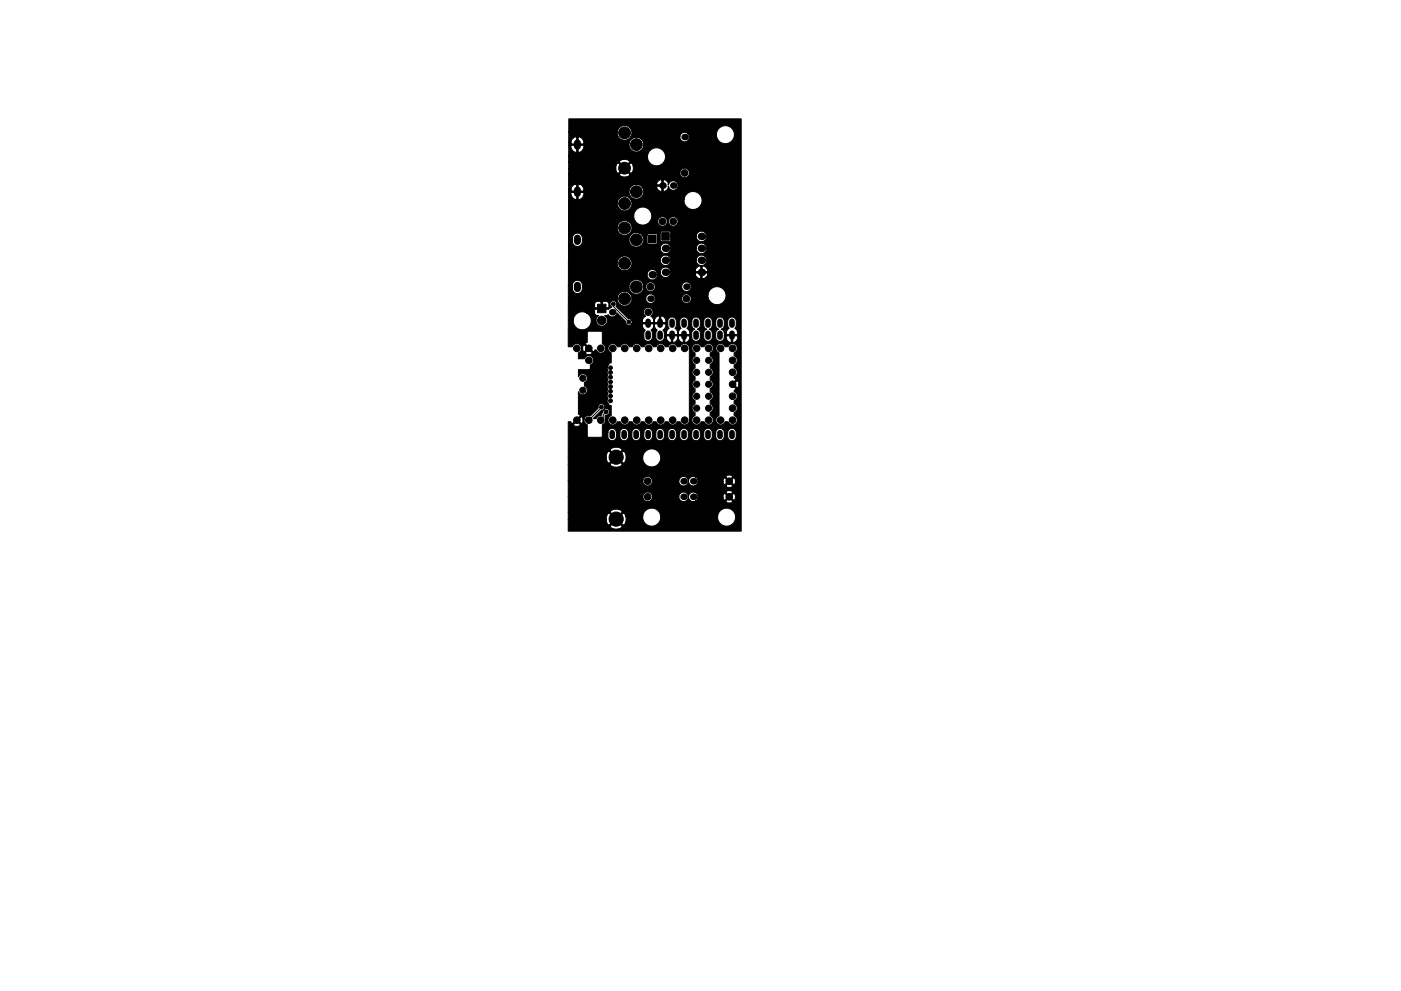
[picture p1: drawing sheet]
<svg xmlns="http://www.w3.org/2000/svg" width="297mm" height="210mm" viewBox="0 0 297 210" stroke-linecap="round" stroke-linejoin="round" font-family="sans-serif">
<g fill="#000" stroke="#000" stroke-width=".21">
<path d="M137.5 49.9h1.6v1.6h-1.6zM140.3 49.4h1.6v1.6h-1.6zM126.7 64.6h1.8v1.8h-1.8zM120.6 25.2h36.6v87.5h-36.7v-1.1h8.9l.1 .3a2.12 2.12 0 0 0 2.3 0l.1-.3-1.3-1.2-1.2 1.2h-8.9v-1.4h8a1.22 1.22 0 0 0 .6 1.2l1.3-1.3h.5l1.2 1.3 .3-.1a2.07 2.07 0 0 0 .3-1.8h3.6v.4a1.91 1.91 0 0 0 2.1 1.7 1.91 1.91 0 0 0 1.7-2.1h12v.4a1.91 1.91 0 0 0 3 1.4 1.91 1.91 0 0 0 0-3.2 1.91 1.91 0 0 0-3 1.4h-12l-.1-.3a1.91 1.91 0 0 0-2-1.4 1.91 1.91 0 0 0-1.7 1.7h-3.6l-.3-.5-.3-.1-1.2 1.2h-.5l-1.3-1.2-.3 .1-.1 .4-.2 .8h-8v-1.6h8.9l1.2 1.3 1.3-1.3a1.62 1.62 0 0 0-2.5 0h-8.9v-3.3h15.8v.2a1.01 1.01 0 0 0 1.1 .9 1.01 1.01 0 0 0 .9-1.1h5.6v.2a1.01 1.01 0 0 0 1.1 .9 1.01 1.01 0 0 0 .9-1.1 1.12 1.12 0 0 0 1 1.1l7-.1a.83 .83 0 0 0 1.4 0l-.7-.7-.7 .7h-6.5l.4-.3 .2-.5h5.3a.47 .47 0 0 0 .4 .6l.7-.7h.4l.7 .7 .3-.1 .1-.7-.1-.5-.3-.1-.7 .7h-.4l-.7-.7a.69 .69 0 0 0-.4 .8h-5.3l-.1-.6-.5-.4h6.5l.7 .7 .7-.7a.83 .83 0 0 0-1.4 0l-6.6-.1a1.08 1.08 0 0 0-1.4 .9 1.01 1.01 0 0 0-1-.9 1.01 1.01 0 0 0-1 .9h-5.6v-.2a1.01 1.01 0 0 0-1.1-.7 1.01 1.01 0 0 0-.9 .9h-15.8v-3.3h15.8v.2a1.01 1.01 0 0 0 1.1 .9 1.01 1.01 0 0 0 .9-1.1h5.6v.2a1.01 1.01 0 0 0 1.1 .9 1.01 1.01 0 0 0 .9-1.1 1.12 1.12 0 0 0 1 1.1l7-.1a.83 .83 0 0 0 1.4 0l-.7-.7-.7 .7h-6.5l.4-.3 .2-.5h5.3a.47 .47 0 0 0 .4 .6l.7-.7h.4l.7 .7 .3-.1 .1-.7-.1-.5-.3-.1-.7 .7h-.4l-.7-.7a.69 .69 0 0 0-.4 .8h-5.3l-.1-.6-.5-.4h6.5l.7 .7 .7-.7a.83 .83 0 0 0-1.4 0l-6.6-.1a1.08 1.08 0 0 0-1.4 .9 1.01 1.01 0 0 0-1-.9 1.01 1.01 0 0 0-1 .9h-5.6v-.2a1.01 1.01 0 0 0-1.1-.7 1.01 1.01 0 0 0-.9 .9h-15.8v-3.5h8.9l.1 .3a2.12 2.12 0 0 0 2.3 0l.1-.3-1.3-1.3-1.2 1.3h-8.9v-1.4h8a1.22 1.22 0 0 0 .6 1.2l1.3-1.3h.5l1.2 1.3 .3-.2 .2-.4 .2-.7h3.5a1.91 1.91 0 0 0 2.6 1.9 1.91 1.91 0 0 0 .6-3.1 1.91 1.91 0 0 0-3.2 .8v.4h-3.5l-.2-.9-.5-.4-1.2 1.3h-.5l-1.3-1.3a1.36 1.36 0 0 0-.6 1.4h-8v-1.6h8.9l1.2 1.3 1.3-1.3-.1-.3a2.12 2.12 0 0 0-2.3 0l-.1 .3h-8.9v-6h.5l.2 .3 .2 .1 .4-.4h.4l-.6 .6 .1 .2 .7 .2 .5-.2 .1-.2-.6-.6 .2-.3 .6 .7 .2-.1 .2-.8h.2l.1 .6 .6 .5v2.4l.2 .2 2.8 .1 .2-.3v-.7h1.2v.8a.91 .91 0 0 0 .9 .9 .91 .91 0 0 0 .9-.9v-.8h.7v1a.91 .91 0 0 0 1 .7 .91 .91 0 0 0 .8-.9v-.8h.8v1a.91 .91 0 0 0 .9 .7 .91 .91 0 0 0 .9-.9v-.8h.7v1a.91 .91 0 0 0 1 .7 .91 .91 0 0 0 .8-.9v-.8h.7l.1 1a.91 .91 0 0 0 .9 .7 .91 .91 0 0 0 .9-.9v-.8h.7v1a.91 .91 0 0 0 1 .7 .91 .91 0 0 0 .8-.9v-.8h.7v1a.91 .91 0 0 0 1 .7 .91 .91 0 0 0 .8-.9v-.8h.8v1a.91 .91 0 0 0 .9 .7 .91 .91 0 0 0 .9-.9v-.8h.7v1a.91 .91 0 0 0 1 .7 .91 .91 0 0 0 .8-.9v-.8h.7l.1 1a.91 .91 0 0 0 .9 .7 .91 .91 0 0 0 .9-.9v-.8h.7v1a.91 .91 0 0 0 1 .7 .91 .91 0 0 0 .8-.9v-1a.91 .91 0 0 0-1-.7 .91 .91 0 0 0-.8 .9h-.7l-.1-.2a.91 .91 0 0 0-.9-.7 .91 .91 0 0 0-.9 .9h-.7v-.2a.91 .91 0 0 0-1-.7 .91 .91 0 0 0-.8 .9h-.7v-.2a.91 .91 0 0 0-1-.7 .91 .91 0 0 0-.8 .9h-.8v-.2a.91 .91 0 0 0-.9-.7 .91 .91 0 0 0-.9 .9h-.7v-.2a.91 .91 0 0 0-1-.7 .91 .91 0 0 0-.8 .9h-.7l-.1-.2a.91 .91 0 0 0-.9-.7 .91 .91 0 0 0-.9 .9h-.7v-.2a.91 .91 0 0 0-1-.7 .91 .91 0 0 0-.8 .9h-.7v-.2a.91 .91 0 0 0-1-.7 .91 .91 0 0 0-.8 .9h-.8v-.2a.91 .91 0 0 0-.9-.7 .91 .91 0 0 0-.9 .9h-.7v-.2a.91 .91 0 0 0-1-.7 .91 .91 0 0 0-.8 .9h-1.2v-1.7a1.09 1.09 0 0 0 .6-1.5l.1-.5a.71 .71 0 0 0 .8-.7 .71 .71 0 0 0-.7-.7 .71 .71 0 0 0-.7 .8l-.3 .3v.3l-.6 .2-.5 .5h-.6l1.7-1.7a.71 .71 0 0 0 .7-.8 .71 .71 0 0 0-.8-.6 .71 .71 0 0 0-.6 .9l-1.7 1.6a1.01 1.01 0 0 0-1.3 .8h-.2a.47 .47 0 0 0-.4-.6l-.6 .6v-.4l.4-.4-.1-.2-.3-.1 .1-4.8a.96 .96 0 0 0 1.6 .4 .96 .96 0 0 0-.4-1.6v-.7l.1-.1a.97 .97 0 0 0 .2-1.6 .97 .97 0 0 0-1.6 .4v-1.5h2.3l.2-.1 .1-.3h3.5v.1a.55 .55 0 0 1 0 .9l.2 .6a.7 .7 0 0 0 0 .9 .85 .85 0 0 0 0 1.1 .7 .7 0 0 0 0 .9 .85 .85 0 0 0 0 1.1 .7 .7 0 0 0 0 .9 .89 .89 0 0 0 .2 1.3l.2 .2h.3v2.2l-.2 .1a1.01 1.01 0 0 0-.1 1.6 1.01 1.01 0 0 0 1.6-.4h.6l.1 .1a1.01 1.01 0 0 0 .9 .6 1.01 1.01 0 0 0 .9-.7h.6l.1 .1a1.01 1.01 0 0 0 1 .6 1.01 1.01 0 0 0 .9-.7h.6v.1a1.01 1.01 0 0 0 1 .6 1.01 1.01 0 0 0 .9-.7h.6l.1 .1a1.01 1.01 0 0 0 1 .6 1.01 1.01 0 0 0 .8-.7h.7v.1a1.01 1.01 0 0 0 1 .6 1.01 1.01 0 0 0 .9-.7h.6l.1 .1a1.01 1.01 0 0 0 1.2 .5 1.01 1.01 0 0 0 .7-1.1v-15.2h.5l.1 .6 .6 .5v.6a.96 .96 0 0 0-.7 .9 .96 .96 0 0 0 .7 .9v.8h-.2a.96 .96 0 0 0-.5 1 .96 .96 0 0 0 .7 .8v.7l-.2 .1a.96 .96 0 0 0-.5 .9 .96 .96 0 0 0 .7 .8v.8h-.2a.96 .96 0 0 0-.5 .9 .96 .96 0 0 0 .7 .9v.7l-.2 .1a.96 .96 0 0 0-.5 .9 .96 .96 0 0 0 .7 .8v.7l-.2 .1a1.01 1.01 0 0 0-.2 1.6 1.01 1.01 0 0 0 1.7-.4h.6v.1a1.01 1.01 0 0 0 1.7 .2 1.01 1.01 0 0 0-.4-1.6v-.7h.1a.96 .96 0 0 0 .5-1 .96 .96 0 0 0-.6-.8v-.7l.1-.1a.96 .96 0 0 0 .5-.9 .96 .96 0 0 0-.6-.8v-.8h.1a.96 .96 0 0 0 .5-.9 .96 .96 0 0 0-.6-.9v-.7l.1-.1a.96 .96 0 0 0 .5-.9 .96 .96 0 0 0-.6-.8v-.8h.1a.96 .96 0 0 0 .5-.9 .96 .96 0 0 0-.6-.9v-.6l.5-.5 .1-.6h.6l.1 .6 .6 .5v13.3l-.2 .1a1.01 1.01 0 0 0-.2 1.6 1.01 1.01 0 0 0 1.6-.4h.7v.1a1.01 1.01 0 0 0 1.7 .2 1.01 1.01 0 0 0-.4-1.6v-.6l.1-.1a1.01 1.01 0 0 0 .5-1 1.01 1.01 0 0 0-.6-.8v-.7h.1a1.01 1.01 0 0 0 .5-1 1.01 1.01 0 0 0-.6-.9v-.3l.3-.1v-.2l-.3-.4v-.5l.5 .6a.83 .83 0 0 0 0-1.4l-.5 .6v-.4l.3-.4v-.2l-.3-.1v-.4h.1a1.01 1.01 0 0 0 .5-1 1.01 1.01 0 0 0-.6-.9v-.6l.1-.1a1.01 1.01 0 0 0 .5-.9 1.01 1.01 0 0 0-.6-.9v-.6l.1-.1a1.01 1.01 0 0 0 .2-1.7 1.01 1.01 0 0 0-1.6 .5h-.7v-.2a1.01 1.01 0 0 0-1.1-.5 1.01 1.01 0 0 0-.8 .9h-.6v-.2a1.01 1.01 0 0 0-.9-.7 1.01 1.01 0 0 0-1 .7h-.6l-.1-.2a1.01 1.01 0 0 0-1.1-.5 1.01 1.01 0 0 0-.8 .9h-.5l-.1-.2a1.01 1.01 0 0 0-.9-.7 1.01 1.01 0 0 0-1 .7h-.6l-.1-.2a1.01 1.01 0 0 0-1-.5 1.01 1.01 0 0 0-.8 .7h-.7v-.2a1.01 1.01 0 0 0-1-.5 1.01 1.01 0 0 0-.9 .7h-.6l-.1-.2a1.01 1.01 0 0 0-.9-.5 1.01 1.01 0 0 0-.9 .7h-.6l-.1-.2a1.01 1.01 0 0 0-1-.5 1.01 1.01 0 0 0-.9 .7h-.6v-.2a1.01 1.01 0 0 0-1-.5 1.01 1.01 0 0 0-.9 .7h-.6l-.1-.2a1.01 1.01 0 0 0-1.6-.2 1.01 1.01 0 0 0 .4 1.7v2.1l-.4 .1-.5 .9h-3.5v-.6l.1-.1a1.01 1.01 0 0 0 .2-1.6 1.01 1.01 0 0 0-1.6 .4h-1.3v-1.2l.5-.3 .2-.6h.2l.2 .6h.2l.6-.6 .2 .2-.6 .6a.83 .83 0 0 0 1.5 0l-.6-.6h.4l.4 .4h.2l.1-.4h.3l.1 .2a1.01 1.01 0 0 0 1.6 .2 1.01 1.01 0 0 0-.4-1.6l-.1-2.6-2.8-.1-.3 .2v2.1l-.3 .2-.1 .2 .4 .4v.4l-.6-.6a.69 .69 0 0 0-.4 .8h-.2a1.01 1.01 0 0 0-.8-1.1 1.01 1.01 0 0 0-1.2 .7h-.8v-5.7h1v.4a1.91 1.91 0 0 0 3 1.3 1.91 1.91 0 0 0-.2-3.2h1.8v.1a.69 .69 0 0 0 .9 .5 1.21 1.21 0 0 0-.3 1.8 1.21 1.21 0 0 0 1.8 0 1.21 1.21 0 0 0-.3-1.8l.7-.3a1.01 1.01 0 0 0 1.1 .5 1.01 1.01 0 0 0 .8-.8l1.8 1.9a.71 .71 0 0 0 .5 .7 .71 .71 0 0 0 .8-.3h2.3l.2 .9 .4 .4-.3 .5v1.2a.91 .91 0 0 0 1 .7 .91 .91 0 0 0 .8-.8v-1.1l-.3-.5 .5-.4 .1-.9h.1l.2 .9 .5 .4-.3 .5v1.2a.92 .92 0 0 0 1.1 .7 .92 .92 0 0 0 .7-1.1h.4l.1 .8 .8 .6 .1-.1v-1.3h.3v1.3a.87 .87 0 0 0 1.1-.9v-.4h.1l.1 .6 .2 .4a.58 .58 0 0 0 .8 .3v-1.3h.3v1.3l.2 .1 .7-.6 .1-.8h-5.3l-.1-.7h.5v.4h2.4v-.4h.1v.4h2.4l-.1-.9-.5-.4 .3-.5v-1.1h.8v1.2l.6 .5-.6 .6v1.3a.91 .91 0 0 0 .9 .7 .91 .91 0 0 0 .9-.8l-.1-1.2-.6-.6 .6-.5 .1-1.2h.7l.1 1.2 .6 .5-.6 .6-.1 1.3a.91 .91 0 0 0 1 .7 .91 .91 0 0 0 .8-.8v-1.2l-.6-.6 .6-.5v-1.2h.7l.1 1.2 .6 .5-.6 .6v1.3a.92 .92 0 0 0 1.1 .7 .92 .92 0 0 0 .7-1.1h.4l.1 .8 .8 .6 .1-.1v-1.3h.3v1.3a.87 .87 0 0 0 1.1-.9v-.4h-2.8l-.1-.7h.5v.4h2.4l-.1-.9-.5-.4 .3-.5v-1.1a.91 .91 0 0 0-.9-.8 .91 .91 0 0 0-.9 .8v1.1l.3 .5-.5 .4-.1 .5h-.5l-.2-.5-.4-.3 .6-.5v-1.3a.91 .91 0 0 0-.9-.7 .91 .91 0 0 0-.9 .8h-.7v-.1a.91 .91 0 0 0-1-.7 .91 .91 0 0 0-.8 .8h-.7v-.1a.91 .91 0 0 0-1-.7 .91 .91 0 0 0-.8 .8h-.8v-.1a.91 .91 0 0 0-.9-.7 .91 .91 0 0 0-.9 .8v1.1l.3 .5-.7 .9-.1-.5-.5-.4 .3-.5v-1.2a.91 .91 0 0 0-1-.7 .91 .91 0 0 0-.8 .8v1.1l.3 .5-.5 .4-.1 .5h-.5l-.3-.6 .5-.4 .2-.9h-7.3l.1-.7h2.2v.4h2.4v-.4h.1v.4h1.1v-1.3h.3v1.3h1.1l-.1-.6-.2-.4a.83 .83 0 0 0-1.1-.3 .87 .87 0 0 0-1.1 .9l-.7-.9a1.01 1.01 0 0 0 .2-1.5 1.01 1.01 0 0 0-1.5 0 1.01 1.01 0 0 0 .2 1.5l-.4 .3-.3 .6h-2.2l-.3-.3-.5-.1-2.6-2.6a.72 .72 0 0 0-.2-1.1 .72 .72 0 0 0-1 .3 .72 .72 0 0 0 .3 1l-.7 .5-2.8-.1-.1 .2v.6l-2.1-.2a1.91 1.91 0 0 0-2.5 1.7h-1v-3.3h5.6v.5l.1 .2h1.2v-1.2h.3v1.2h1.2l.2-.2v-.5a.61 .61 0 0 0-.6-.7h-.6l-.2 .2-1.1-.2-.3 .2-.2 .5h-5.6v-1.4h10.4a1.56 1.56 0 0 0 1.5 1.7 1.56 1.56 0 0 0 1.6-1.6h2.9v.2a1.01 1.01 0 0 0 1.1 .9 1.01 1.01 0 0 0 .9-1.1h5.6v.2a1.01 1.01 0 0 0 1.5 .7 1.01 1.01 0 0 0 .1-1.7h4v.4a1.91 1.91 0 0 0 2.9 1.5 1.91 1.91 0 0 0 0-3.3 1.91 1.91 0 0 0-2.9 1.4h-4.1a1.01 1.01 0 0 0-1.5 .8h-5.6v-.2a1.01 1.01 0 0 0-1.1-.7 1.01 1.01 0 0 0-.9 .9l-2.9-.1a1.56 1.56 0 0 0-1.6-1.4 1.56 1.56 0 0 0-1.5 1.4h-10.4v-2.7h.9v.8a1.06 1.06 0 0 0 1 1 1.06 1.06 0 0 0 1.1-1v-.6h9.9a1.56 1.56 0 0 0 1.5 1.7 1.56 1.56 0 0 0 1.6-1.7h.4v.2a1.01 1.01 0 0 0 1.1 .9 1.01 1.01 0 0 0 .9-1.1h5.6v.2a1.01 1.01 0 0 0 1.6 .8 1.01 1.01 0 0 0 0-1.7 1.01 1.01 0 0 0-1.6 .7h-5.6v-.2a1.01 1.01 0 0 0-1.1-.7 1.01 1.01 0 0 0-.9 .9h-.4a1.56 1.56 0 0 0-1.6-1.4 1.56 1.56 0 0 0-1.5 1.4h-9.9v-.2a1.06 1.06 0 0 0-1.1-1 1.06 1.06 0 0 0-1 1h-.9v-2.3h16.7v.2a1.11 1.11 0 0 0 1.5 .9 1.11 1.11 0 0 0 .5-1.6h.8v.2a1.11 1.11 0 0 0 1 1 1.11 1.11 0 0 0 1.1-.8h5.3l.3 .6a.76 .76 0 0 0 .9 .3v-1.1h.3v1.1l.2 .1 .7-.4 .3-.6-.1-.2h-2.5l-.1 .2h-5.3v-.7h5.3l.1 .2h1.1v-1.1h.3v1.1h1.1a1.01 1.01 0 0 0-1.4-1.1 1.05 1.05 0 0 0-1.2 .9h-5.3v-.1a1.11 1.11 0 0 0-1.2-.6 1.11 1.11 0 0 0-.9 1l-.8-.1a1.11 1.11 0 0 0-1.2-.4 1.11 1.11 0 0 0-.8 1h-16.7v-2.5h10.4v.3a1.56 1.56 0 0 0 2 1.4 1.56 1.56 0 0 0 .9-2.3h6.2v.2a1.11 1.11 0 0 0 1.2 1 1.11 1.11 0 0 0 1-1.2h5.4v.2a1.11 1.11 0 0 0 1.7 .9 1.11 1.11 0 0 0 0-1.9 1.11 1.11 0 0 0-1.7 .8h-5.4v-.2a1.11 1.11 0 0 0-1.2-.8 1.11 1.11 0 0 0-1 1h-6.2l-.2-.2a1.56 1.56 0 0 0-1.6-.5 1.56 1.56 0 0 0-1.1 1.3h-10.4v-3.1h19.5v.2a1.11 1.11 0 0 0 1.2 1 1.11 1.11 0 0 0 1-1.2h5.4v.2a1.11 1.11 0 0 0 1.7 .8 1.11 1.11 0 0 0 0-1.8 1.11 1.11 0 0 0-1.7 .8h-5.4v-.2a1.11 1.11 0 0 0-1.2-.8 1.11 1.11 0 0 0-1 1h-19.5v-2.1h.9v.8a1.06 1.06 0 0 0 1 1 1.06 1.06 0 0 0 1.1-1v-.6h9.9a1.56 1.56 0 0 0 2 1.7 1.56 1.56 0 0 0 .7-2.5h1.1v1.6l.3 .3 1.8-.1v-2l-1.8-.1-.3 .3h-1.1l-.8-.5h4.7v1.6l.3 .3 1.8-.1 .1-.2v-.9h5.4v.2a1.11 1.11 0 0 0 1.7 .8 1.11 1.11 0 0 0 0-1.9 1.11 1.11 0 0 0-1.7 .9h-5.4v-.9l-.3-.1h-1.7l-.2 .3h-4.7a1.55 1.55 0 0 0-1.9 1.3h-9.9v-.2a1.06 1.06 0 0 0-1.1-1 1.06 1.06 0 0 0-1 1h-.9v-2.3h10.4v.3a1.56 1.56 0 0 0 2.3 1.2 1.56 1.56 0 0 0 0-2.7 1.56 1.56 0 0 0-2.3 1.2h-10.4v-2.5h13.9v.3a1.91 1.91 0 0 0 1.4 1.7 1.91 1.91 0 0 0 2.1-.8h1.6v.2a1.01 1.01 0 0 0 1.1 .9 1.01 1.01 0 0 0 .9-1.1h.2v.2a1.01 1.01 0 0 0 1.6 .7 1.01 1.01 0 0 0 0-1.7 1.01 1.01 0 0 0-1.6 .8h-.2l-.1-.2a1.01 1.01 0 0 0-1-.7 1.01 1.01 0 0 0-.9 .9h-1.6l.1-.2a1.91 1.91 0 0 0-1.2-2.7 1.91 1.91 0 0 0-2.4 1.7h-13.9l.1-2.7h10.3v.3a1.56 1.56 0 0 0 2 1.4 1.56 1.56 0 0 0 .8-2.3h11.3v.3a1.91 1.91 0 0 0 2.9 1.5 1.91 1.91 0 0 0 0-3.3 1.91 1.91 0 0 0-2.9 1.5h-11.3l-.1-.2a1.56 1.56 0 0 0-1.6-.5 1.56 1.56 0 0 0-1.1 1.3h-10.3v-2.2h.5l.1 .9 .4 .4 .5 .2 .2-.1v-1.4h.3v1.4a1.03 1.03 0 0 0 1.2-1v-.4h-3.2v-.6h.5v.3h1.2v-1.4h.3v1.4h10.8v.3a1.56 1.56 0 0 0 2.1 1.3 1.56 1.56 0 0 0 .6-2.4h3.1l.4 .7a.46 .46 0 0 0 .7 .1v-1h-1l-.1 .2h-3.1a1.56 1.56 0 0 0-1.6-.5 1.56 1.56 0 0 0-1.1 1.3h-9.6v-.3a1.14 1.14 0 0 0-1.5-1.1 1.03 1.03 0 0 0-1.2 1.1h-.5v-1.2h18.6l.1 .2h1v-1h.3v2.3a.83 .83 0 0 0 1-1l.2 .2a1.01 1.01 0 0 0 1.6 .5 1.01 1.01 0 0 0-.1-1.7 1.01 1.01 0 0 0-1.5 .7h-.2l.1-.2a1.04 1.04 0 0 0-1.4-.8 .87 .87 0 0 0-1.1 .8h-18.6v-2h10.7l.1 .3 .4 .1 .7 .1 .9-.2 .1-.3-1.1-1.1-1.1 1.1h-10.7v-1.2h10a.97 .97 0 0 0 .5 1l1.1-1.1h.4l1.1 1.1 .3-.2h10.2a1.01 1.01 0 0 0 1.3 1 1.01 1.01 0 0 0 .4-1.6 1.01 1.01 0 0 0-1.7 .4v.2h-10.2l.3-1-.3-.9-.3-.1-1.1 1.1h-.4l-1.1-1.1a1.14 1.14 0 0 0-.5 1.2h-10v-1.4h10.7l1.1 1.1 1.1-1.1-.1-.3-1.1-.3-.9 .3-.1 .3h-10.7v-1.3h16.7a1.91 1.91 0 0 0 2.6 2 1.91 1.91 0 0 0 .6-3.2 1.91 1.91 0 0 0-3.1 .8l-.1 .4h-16.7v-2.3h.5v.6l.3 .5a.73 .73 0 0 0 .9 .3v-1.4h.3v1.4l.2 .1 .5-.2 .3-.4 .2-.9h-3.2v-.6h.5v.3h1.2v-1.4h.3v1.4h10.8v.3a1.56 1.56 0 0 0 2.3 1.2 1.56 1.56 0 0 0 0-2.6 1.56 1.56 0 0 0-2.3 1.1h-9.6v-.3a1.14 1.14 0 0 0-1.5-1.1 1.03 1.03 0 0 0-1.2 1.1h-.5v-2.2h10.3v.3a1.56 1.56 0 0 0 1.2 1.4 1.56 1.56 0 0 0 1.7-.7h10.4v.2a1.01 1.01 0 0 0 1.4 .8 1.01 1.01 0 0 0 .3-1.6h6v.4a1.91 1.91 0 0 0 2.9 1.4 1.91 1.91 0 0 0 0-3.3 1.91 1.91 0 0 0-2.9 1.5l-6.1-.1a1.01 1.01 0 0 0-1.6 .7l-10.4-.1a1.56 1.56 0 0 0-.9-2.2 1.56 1.56 0 0 0-2 1.3h-10.3z"/>
<circle cx="132.4" cy="35.7" r="1.25"/>
<circle cx="132.4" cy="28.2" r="1.25"/>
<circle cx="134.9" cy="30.7" r="1.25"/>
<circle cx="145.2" cy="36.7" r=".7"/>
<circle cx="132.4" cy="55.9" r="1.25"/>
<circle cx="132.4" cy="48.4" r="1.25"/>
<circle cx="132.4" cy="43.2" r="1.25"/>
<circle cx="134.9" cy="50.9" r="1.25"/>
<circle cx="134.9" cy="40.7" r="1.25"/>
<circle cx="140.5" cy="47" r=".7"/>
<circle cx="142.7" cy="47" r=".7"/>
<circle cx="122.3" cy="73.9" r=".7"/>
<circle cx="124.8" cy="76.4" r=".7"/>
<circle cx="124.8" cy="73.9" r=".7"/>
<circle cx="127.4" cy="73.9" r=".7"/>
<circle cx="127.6" cy="68" r=".9"/>
<circle cx="129.4" cy="78" r=".4"/>
<circle cx="129.4" cy="79" r=".4"/>
<circle cx="129.9" cy="73.9" r=".7"/>
<circle cx="130" cy="64.5" r=".4"/>
<circle cx="132.4" cy="63.4" r="1.25"/>
<circle cx="132.5" cy="73.9" r=".7"/>
<circle cx="133.3" cy="68.3" r=".4"/>
<circle cx="134.9" cy="60.9" r="1.25"/>
<circle cx="135" cy="73.9" r=".7"/>
<circle cx="137.4" cy="66.2" r=".7"/>
<circle cx="137.5" cy="73.9" r=".7"/>
<circle cx="137.9" cy="60.8" r=".7"/>
<circle cx="140.1" cy="73.9" r=".7"/>
<circle cx="142.6" cy="73.9" r=".7"/>
<circle cx="145.2" cy="73.9" r=".7"/>
<circle cx="145.5" cy="63.4" r=".7"/>
<circle cx="147.7" cy="79" r=".65"/>
<circle cx="147.7" cy="76.4" r=".65"/>
<circle cx="147.7" cy="73.9" r=".7"/>
<circle cx="150.2" cy="79" r=".65"/>
<circle cx="150.2" cy="76.4" r=".65"/>
<circle cx="150.2" cy="73.9" r=".7"/>
<circle cx="152.8" cy="73.9" r=".7"/>
<circle cx="155.3" cy="79" r=".7"/>
<circle cx="155.3" cy="76.4" r=".7"/>
<circle cx="155.3" cy="73.9" r=".7"/>
<circle cx="122.3" cy="89.1" r=".7"/>
<circle cx="123.6" cy="82.8" r=".65"/>
<circle cx="123.6" cy="80.3" r=".65"/>
<circle cx="124.8" cy="89.1" r=".7"/>
<circle cx="127.4" cy="89.1" r=".7"/>
<circle cx="127.5" cy="86.4" r=".4"/>
<circle cx="128.5" cy="87.4" r=".4"/>
<circle cx="129.4" cy="83" r=".4"/>
<circle cx="129.4" cy="80" r=".4"/>
<circle cx="129.4" cy="85" r=".4"/>
<circle cx="129.4" cy="82" r=".4"/>
<circle cx="129.4" cy="81" r=".4"/>
<circle cx="129.4" cy="84" r=".4"/>
<circle cx="129.9" cy="89.1" r=".7"/>
<circle cx="130.6" cy="97" r="1.5"/>
<circle cx="132.5" cy="89.1" r=".7"/>
<circle cx="135" cy="89.1" r=".7"/>
<circle cx="137.5" cy="89.1" r=".7"/>
<circle cx="140.1" cy="89.1" r=".7"/>
<circle cx="142.6" cy="89.1" r=".7"/>
<circle cx="145.2" cy="89.1" r=".7"/>
<circle cx="147.7" cy="86.6" r=".65"/>
<circle cx="147.7" cy="81.5" r=".65"/>
<circle cx="147.7" cy="84.1" r=".65"/>
<circle cx="147.7" cy="89.1" r=".7"/>
<circle cx="150.2" cy="86.6" r=".65"/>
<circle cx="150.2" cy="84.1" r=".65"/>
<circle cx="150.2" cy="81.5" r=".65"/>
<circle cx="150.2" cy="89.1" r=".7"/>
<circle cx="152.8" cy="89.1" r=".7"/>
<circle cx="155.3" cy="81.5" r=".7"/>
<circle cx="155.3" cy="86.6" r=".7"/>
<circle cx="155.3" cy="84.1" r=".7"/>
<circle cx="155.3" cy="89.1" r=".7"/>
<circle cx="130.6" cy="110.1" r="1.5"/>
<circle cx="137.3" cy="102.1" r=".7"/>
<circle cx="137.3" cy="105.4" r=".7"/>
<circle cx="154.6" cy="102.1" r=".7"/>
<circle cx="154.6" cy="105.4" r=".7"/>
</g>
<g fill="#000">
<circle cx="140.5" cy="39.4" r=".7"/>
<circle cx="142.7" cy="39.4" r=".7"/>
<circle cx="145.2" cy="29.1" r=".7"/>
<circle cx="138.3" cy="58.3" r=".8"/>
<circle cx="141.1" cy="55.2" r=".8"/>
<circle cx="141.1" cy="57.8" r=".8"/>
<circle cx="141.1" cy="52.7" r=".8"/>
<circle cx="148.7" cy="50.2" r=".8"/>
<circle cx="148.7" cy="52.7" r=".8"/>
<circle cx="148.7" cy="55.2" r=".8"/>
<circle cx="148.7" cy="57.8" r=".8"/>
<circle cx="129.8" cy="66.2" r=".7"/>
<circle cx="137.9" cy="63.4" r=".7"/>
<circle cx="145.5" cy="60.8" r=".7"/>
<circle cx="144.9" cy="102.1" r=".7"/>
<circle cx="144.9" cy="105.4" r=".7"/>
<circle cx="147" cy="102.1" r=".7"/>
<circle cx="147" cy="105.4" r=".7"/>
</g>
<path d="M122.4 30.3v.7M122.4 40.3v.7M122.4 50.5v.7M122.4 60.5v.7" fill="none" stroke="#000" stroke-width="1.5"/>
<g fill="none" stroke="#000" stroke-width="1.2">
<path d="M137.4 68.2v.8M137.4 70.7v.8M140 68.2v.8M140 70.7v.8M142.5 68.2v.8M142.5 70.7v.8M145 68.2v.8M145 70.7v.8M147.6 68.2v.8M147.6 70.7v.8M150.1 68.2v.8M150.1 70.7v.8"/>
<path d="M152.7 68.2v.8M152.7 70.7v.8M155.2 68.2v.8M155.2 70.7v.8M129.8 91.8v.8M132.3 91.8v.8M134.9 91.8v.8M137.4 91.8v.8M140 91.8v.8M142.5 91.8v.8M145 91.8v.8M147.6 91.8v.8"/>
<path d="M150.1 91.8v.8M152.7 91.8v.8M155.2 91.8v.8"/>
</g>
<path d="M130 64.5v.5l3.3 3.3M127.5 86.4l-2.7 2.7M128.5 87.4l-.6 .6v.6l-.3 .3" fill="none" stroke="#000" stroke-width=".21"/>
</svg>
